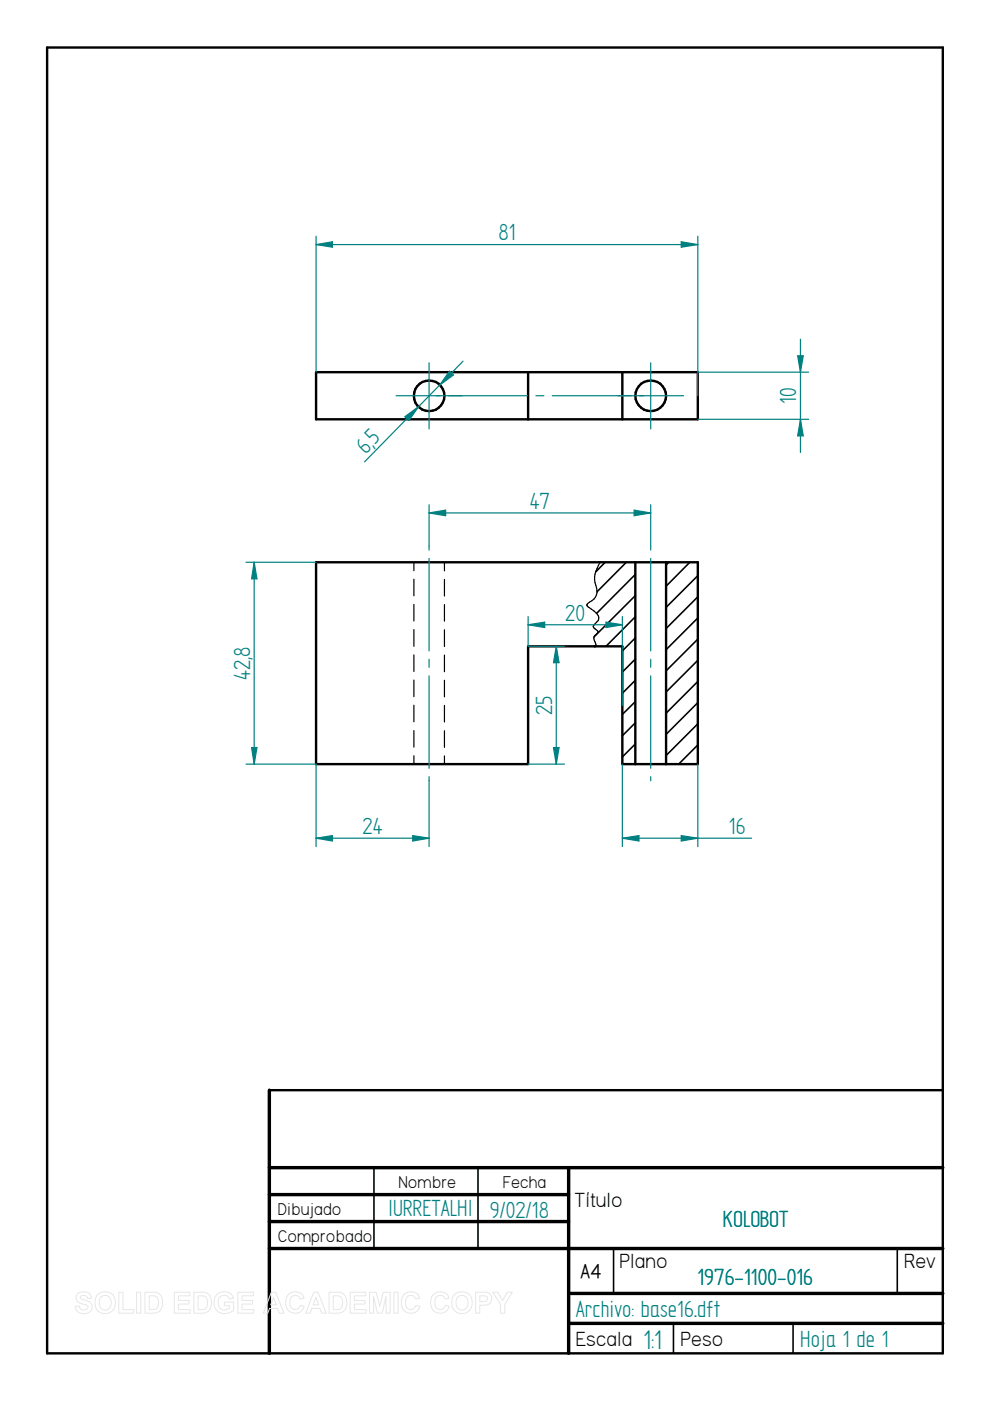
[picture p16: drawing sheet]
<svg xmlns="http://www.w3.org/2000/svg" width="210mm" height="297mm" viewBox="0 0 210 297" stroke-linecap="round" stroke-linejoin="round" font-family="sans-serif">
<defs><g id="words">
<text font-size="6.4" fill="#008080" x="136.4" y="286.1">1:1</text>
<g font-size="5.6" fill="#008080">
<text x="105.7" y="51">81</text>
<text x="168.8" y="85.7" transform="rotate(-90 168.8 85.7)">10</text>
<text x="79.5" y="94.4" transform="rotate(-46 79.5 94.4)">5</text>
<text x="77.6" y="96.4" transform="rotate(-46 77.6 96.4)">6,</text>
<text x="112.3" y="107.9">47</text>
<text x="119.8" y="131.6">20</text>
<text x="53" y="144.1" transform="rotate(-90 53 144.1)">42,8</text>
<text x="117.1" y="151.6" transform="rotate(-90 117.1 151.6)">25</text>
<text x="76.9" y="176.9">24</text>
<text x="154.6" y="176.9">16</text>
<text x="82.3" y="257.7">IURRETALHI</text>
<text x="103.8" y="258.2">9/02/18</text>
<text x="153.3" y="260.1">KOLOBOT</text>
<text x="147.9" y="272.5">1976-1100-016</text>
<text x="122.1" y="279.1">Archivo: base16.dft</text>
<text x="169.7" y="285.5">Hoja 1 de 1</text>
</g>
<g font-size="4.9">
<text x="121.8" y="255.9">Título</text>
<text x="131.4" y="268.8">Plano</text>
<text x="191.7" y="268.8">Rev</text>
<text x="122.1" y="285.3">Escala</text>
<text x="144.3" y="285.3">Peso</text>
</g>
<text font-size="4.7" x="123.1" y="271">A4</text>
<g font-size="4.1">
<text x="84.5" y="251.8">Nombre</text>
<text x="106.6" y="251.8">Fecha</text>
<text x="58.9" y="257.6">Dibujado</text>
<text x="58.9" y="263.3">Comprobado</text>
</g>
</g></defs>
<g fill="none" stroke="#000" stroke-width=".51">
<path d="M10 10.1h189.9v276.8h-189.9zM67 78.9h81v10h-81zM112 78.9v10M132 78.9v10M67 119.2h81v42.8h-16v-25h-20v25h-45zM134.7 119.2v42.8M141.2 119.2v42.8M57.1 231.1h142.8"/>
<circle cx="91" cy="83.9" r="3.3"/>
<circle cx="138" cy="83.9" r="3.3"/>
</g>
<path d="M57.1 231.1v55.8M57.1 247.6h142.8M57.1 253.3h63.5M57.1 259h63.5M120.6 247.6v39.3M57.1 264.7h142.8M120.6 274.2h79.3M120.6 280.6h79.3" fill="none" stroke="#000" stroke-width=".72"/>
<g fill="none" stroke="#000" stroke-width=".34">
<path d="M128.3 119.2l-2 2M132.8 119.2l-6.2 6.3M141.8 119.2l-.6 .6M146.3 119.2l-5.1 5.1M134.7 121.8l-8.2 8.2M134.7 126.3l-8.8 8.7M134.7 130.8l-6.2 6.2M134.7 135.3l-2.7 2.7M134.7 139.7l-2.7 2.8M148 140l-6.8 6.7M148 122l-6.8 6.8M148 126.5l-6.8 6.8"/>
<path d="M148 131l-6.8 6.8M148 135.5l-6.8 6.7M134.7 144.2l-2.7 2.8M134.7 148.8l-2.7 2.7M134.7 153.2l-2.7 2.8M134.7 157.7l-2.7 2.8M148 144.5l-6.8 6.7M148 149l-6.8 6.7M148 153.5l-6.8 6.7M148 157.9l-4.1 4.1M79.3 247.6v17.1M101.3 247.6v17.1"/>
<path d="M130.1 264.8v9.4M190.2 264.8v9.4M142.8 280.6v6.3M168.1 280.6v6.3"/>
</g>
<g fill="none" stroke="#000" stroke-width=".25">
<path d="M87.8 119.2v1.8M94.2 119.2v1.8M127.2 119.2l-.3 .7a5 5 0 0 0-.4 4.8 2.49 2.49 0 0 1-1.5 3l-.5 .4v.4a6.1 6.1 0 0 1 2.4 2.3 1.05 1.05 0 0 1-.4 1.1l-.7 .9 .1 .3 .9 .8-.1 .3a1.34 1.34 0 0 0-.5 2.1l.2 .5-.2 .2M87.8 122.8v3.5M87.8 128.1v3.6M87.8 133.5v3.5M87.8 138.9v3.5M94.2 122.9v3.5M94.2 128.2v3.5M94.2 133.5v3.6M94.2 138.9v3.5M126.1 137h.1"/>
<path d="M87.8 144.2v3.5M87.8 149.5v3.5M87.8 154.9v3.5M94.2 144.2v3.5M94.2 149.6v3.5M94.2 154.9v3.6M87.8 160.2v1.8M94.2 160.3v1.7"/>
</g>
<g fill="none" stroke="#008080" stroke-width=".25">
<path d="M91 76.9v14M138 76.9v14M148 78.9h23.4M169.1 75.4h1.2l-.6 3.5zM84 83.9h27.8M113.6 83.9h1.7M117.1 83.9h27.8M148 88.9h23.4M91 115.7v.9M91 118.4v19.6M138 115.7v.9M138 118.4v19.6"/>
<path d="M91 139.8v1.7M138 139.8v1.7M91 143.3v19.6M138 143.3v19.6M91 164.7v.8M138 164.7v.8"/>
</g>
<path d="M169.1 75.4h1.2l-.6 3.5z" fill="#008080"/>
<path d="M169.7 88.9l.6 3.5h-1.2z" fill="none" stroke="#008080" stroke-width=".25"/>
<path d="M169.7 88.9l.6 3.5h-1.2z" fill="#008080"/>
<path d="M67 50.1v28.8M67 51.9l3.5-.6v1.1zM148 50.1v33.8M169.7 71.9v24" fill="none" stroke="#008080" stroke-width=".25"/>
<path d="M67 51.9l3.5-.6v1.1z" fill="#008080"/>
<path d="M144.4 51.3l3.6 .6-3.6 .5z" fill="none" stroke="#008080" stroke-width=".25"/>
<path d="M144.4 51.3l3.6 .6-3.6 .5z" fill="#008080"/>
<path d="M67 51.9h81M52.2 119.2h14.8M53.9 119.2l.6 3.5h-1.2zM52.2 162h14.8" fill="none" stroke="#008080" stroke-width=".25"/>
<path d="M53.9 119.2l.6 3.5h-1.2z" fill="#008080"/>
<path d="M53.3 158.5h1.2l-.6 3.5z" fill="none" stroke="#008080" stroke-width=".25"/>
<path d="M53.3 158.5h1.2l-.6 3.5z" fill="#008080"/>
<path d="M53.9 119.2v42.8M91 107v8.7M91 108.8l3.5-.6v1.1zM138 107v8.7" fill="none" stroke="#008080" stroke-width=".25"/>
<path d="M91 108.8l3.5-.6v1.1z" fill="#008080"/>
<path d="M134.5 108.2l3.5 .6-3.5 .5z" fill="none" stroke="#008080" stroke-width=".25"/>
<path d="M134.5 108.2l3.5 .6-3.5 .5z" fill="#008080"/>
<path d="M91 108.8h47M67 162v17.5M67 177.7l3.5-.5v1.1zM91 165.5v14" fill="none" stroke="#008080" stroke-width=".25"/>
<path d="M67 177.7l3.5-.5v1.1z" fill="#008080"/>
<path d="M87.5 177.2l3.5 .5-3.5 .6z" fill="none" stroke="#008080" stroke-width=".25"/>
<path d="M87.5 177.2l3.5 .5-3.5 .6z" fill="#008080"/>
<path d="M112 130.7v6.3M112 132.5l3.5-.6v1.2zM132 130.7v18.8M67 177.7h24" fill="none" stroke="#008080" stroke-width=".25"/>
<path d="M112 132.5l3.5-.6v1.2z" fill="#008080"/>
<path d="M128.5 131.9l3.5 .6-3.5 .6z" fill="none" stroke="#008080" stroke-width=".25"/>
<path d="M128.5 131.9l3.5 .6-3.5 .6z" fill="#008080"/>
<path d="M112 132.5h20M112 137h7.7M117.9 137l.6 3.5h-1.2zM112 162h7.7" fill="none" stroke="#008080" stroke-width=".25"/>
<path d="M117.9 137l.6 3.5h-1.2z" fill="#008080"/>
<path d="M117.3 158.5h1.2l-.6 3.5z" fill="none" stroke="#008080" stroke-width=".25"/>
<path d="M117.3 158.5h1.2l-.6 3.5z" fill="#008080"/>
<path d="M117.9 137v25M132 162v17.5M132 177.7l3.5-.5v1.1zM148 162v17.5" fill="none" stroke="#008080" stroke-width=".25"/>
<path d="M132 177.7l3.5-.5v1.1z" fill="#008080"/>
<path d="M144.4 177.2l3.6 .5-3.6 .6z" fill="none" stroke="#008080" stroke-width=".25"/>
<path d="M144.4 177.2l3.6 .5-3.6 .6z" fill="#008080"/>
<path d="M95.3 78.7l.8 .8-2.8 2.1zM98.2 76.6l-20.9 21.3M132 177.7h27.3" fill="none" stroke="#008080" stroke-width=".25"/>
<path d="M95.3 78.7l.8 .8-2.8 2.1z" fill="#008080"/>
<path d="M85.9 88.3l2.8-2.1-2 3z" fill="none" stroke="#008080" stroke-width=".25"/>
<path d="M85.9 88.3l2.8-2.1-2 3z" fill="#008080"/>
<g fill="none" stroke="#e6e6e6" stroke-width=".21">
<path d="M16.4 274.3a1.87 1.87 0 0 1 2.9 .6l.1 .4h-.9a.82 .82 0 0 0-.6-.7 .82 .82 0 0 0-.9 .5l.3 .3a2.86 2.86 0 0 1 2.2 1.2 1.44 1.44 0 0 1-1.7 1.9 1.61 1.61 0 0 1-1.8-1.5l.8-.1a.92 .92 0 0 0 .9 .8 .92 .92 0 0 0 .9-.7l-.4-.4a2.27 2.27 0 0 1-2-1.2v-.7zM20.7 274.4a2.26 2.26 0 0 1 2.9-.1 2.26 2.26 0 0 1 .8 2.7 2.2 2.2 0 0 1-2.8 1.4 2.2 2.2 0 0 1-1.4-2.8zM21.4 275a1.35 1.35 0 0 1 1.7-.1 1.35 1.35 0 0 1 .5 1.6 1.28 1.28 0 0 1-1.5 1.2 1.28 1.28 0 0 1-1.1-1.5l.1-.7zM25.2 274h.9v3.7h2.3v.7h-3.2zM29 274h.8v4.4h-.8zM30.7 274h1.7a2.01 2.01 0 0 1 2.1 2.6 1.85 1.85 0 0 1-2.1 1.8h-1.7zM31.6 274.7a1.68 1.68 0 0 1 1.8 .5 1.75 1.75 0 0 1-.5 2.4l-1.3 .1zM37 274h3.3v.7h-2.5v1h2.3v.8h-2.3v1.2h2.5v.7h-3.3zM41.1 274h1.7a2.01 2.01 0 0 1 2 2.6 1.85 1.85 0 0 1-2 1.8h-1.7zM42 274.7a1.68 1.68 0 0 1 1.8 .5 1.75 1.75 0 0 1-.6 2.4l-1.2 .1zM46 274.4a2.13 2.13 0 0 1 3.5 .9l-.9 .1a1.22 1.22 0 0 0-1.5-.7 1.22 1.22 0 0 0-.8 1.4 1.4 1.4 0 0 0 .7 1.5 1.4 1.4 0 0 0 1.6-.2v-.6h-1v-.7h1.9v1.7a2.42 2.42 0 0 1-3.1 .4 2.42 2.42 0 0 1-.9-3zM50.4 274h3.3v.7h-2.4v1h2.3v.8h-2.3v1.2h2.5v.7h-3.4z"/>
<path d="M57.5 274h1l1.7 4.4h-1l-.4-1h-1.7l-.3 1h-1zM58 275.1l.6 1.5h-1.2zM61.1 274.5a1.96 1.96 0 0 1 3.4 .8l-.9 .1a1.13 1.13 0 0 0-1.4-.7 1.13 1.13 0 0 0-.7 1.4 1.15 1.15 0 0 0 .7 1.5 1.15 1.15 0 0 0 1.5-.9l.8 .3a2.05 2.05 0 0 1-2.6 1.3 2.05 2.05 0 0 1-1.3-2.5l.2-.8zM66.5 274h.9l1.8 4.4h-1l-.4-1h-1.7l-.4 1h-.9zM67 275.1l.6 1.5h-1.2zM69.8 274h1.6a2.01 2.01 0 0 1 2.1 2.6 1.85 1.85 0 0 1-2 1.8h-1.7zM70.7 274.7a1.68 1.68 0 0 1 1.8 .5 1.75 1.75 0 0 1-.6 2.4l-1.2 .1zM74.3 274h3.3v.7h-2.5v1h2.3v.8h-2.3v1.2h2.5v.7h-3.3zM78.4 274h1.4l.7 3 .7-3h1.5v4.4h-.8l-.1-3.5-.8 3.5h-1l-.8-3.5v3.5h-.8zM83.5 274h.9v4.4h-.9zM85.6 274.5a1.96 1.96 0 0 1 3.4 .8l-.9 .1a1.13 1.13 0 0 0-1.4-.7 1.13 1.13 0 0 0-.7 1.4 1.15 1.15 0 0 0 .7 1.5 1.15 1.15 0 0 0 1.5-.9l.8 .3a2.05 2.05 0 0 1-2.5 1.3 2.05 2.05 0 0 1-1.4-2.5l.2-.8zM91.9 274.5a1.96 1.96 0 0 1 3.3 .8l-.8 .1a1.13 1.13 0 0 0-1.4-.7 1.13 1.13 0 0 0-.8 1.4 1.15 1.15 0 0 0 .8 1.5 1.15 1.15 0 0 0 1.4-.9l.8 .3a2.05 2.05 0 0 1-2.5 1.3 2.05 2.05 0 0 1-1.4-2.5l.2-.8z"/>
<path d="M96.4 274.4a2.26 2.26 0 0 1 2.8-.1 2.26 2.26 0 0 1 .8 2.7 2.2 2.2 0 0 1-2.8 1.4 2.2 2.2 0 0 1-1.4-2.8zM97 275a1.35 1.35 0 0 1 1.7-.1 1.35 1.35 0 0 1 .5 1.6 1.28 1.28 0 0 1-1.4 1.2 1.28 1.28 0 0 1-1.1-1.5l.1-.7zM100.8 274h1.5a1.45 1.45 0 0 1 1.7 .5 1.45 1.45 0 0 1-.1 1.8 2.66 2.66 0 0 1-2.2 .4v1.7h-.9zM101.7 274.7h.5a.82 .82 0 0 1 1.1 .8l-.3 .4-1.3 .1zM104.5 274h1l1.1 1.8 1-1.8h1l-1.6 2.6v1.8h-.9v-1.9z"/>
</g>
<use href="#words"/>
</svg>
